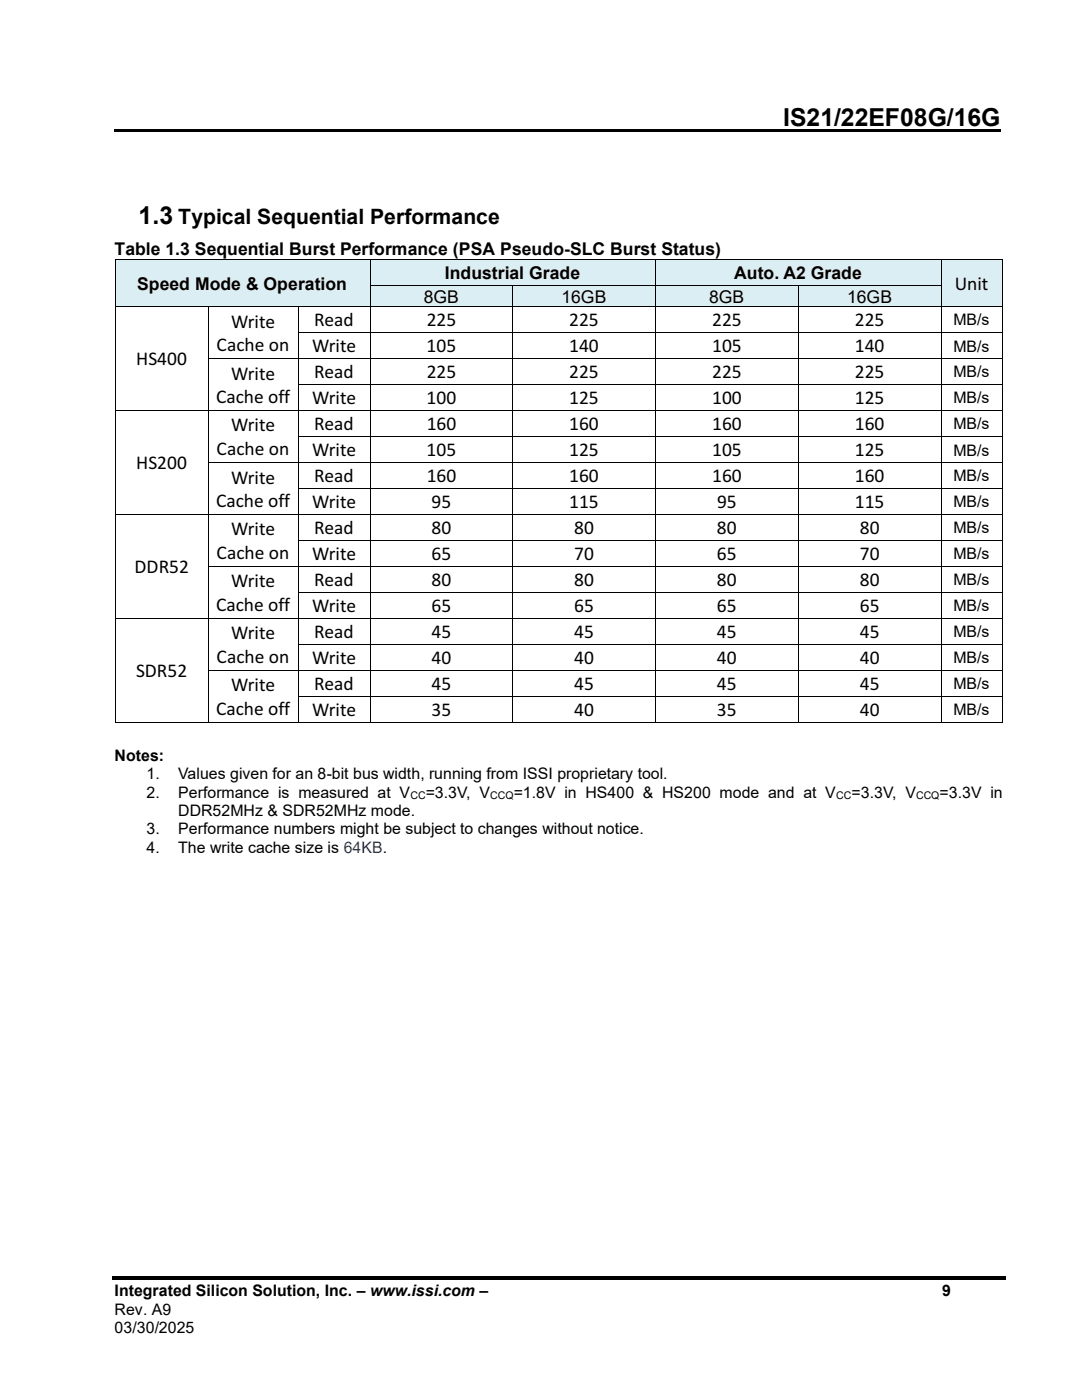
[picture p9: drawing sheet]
<svg xmlns="http://www.w3.org/2000/svg" width="216mm" height="279mm" viewBox="0 0 216 279" stroke-linecap="round" stroke-linejoin="round" font-family="sans-serif">
<defs><g id="words">
<g font-size="4.9">
<text x="156.3" y="25.1">IS21/22EF08G/16G</text>
<text x="27.7" y="44.7">1.3</text>
</g>
<text font-size="4.2" x="35.6" y="44.7">Typical Sequential Performance</text>
<g font-size="3.9">
<text x="190.5" y="57.8">Unit</text>
<text x="46.1" y="65.4">Write</text>
<text x="62.7" y="65.1">Read</text>
<text x="85.1" y="65.1">225</text>
<text x="113.6" y="65.1">225</text>
<text x="142.1" y="65.1">225</text>
<text x="170.6" y="65.1">225</text>
<text x="43.2" y="70.1">Cache on</text>
<text x="62.3" y="70.3">Write</text>
<text x="85.1" y="70.3">105</text>
<text x="113.6" y="70.3">140</text>
<text x="142.1" y="70.3">105</text>
<text x="170.6" y="70.3">140</text>
<text x="27.2" y="72.9">HS400</text>
<text x="46.1" y="75.7">Write</text>
<text x="62.7" y="75.5">Read</text>
<text x="85.1" y="75.5">225</text>
<text x="113.6" y="75.5">225</text>
<text x="142.1" y="75.5">225</text>
<text x="170.6" y="75.5">225</text>
<text x="43.1" y="80.5">Cache off</text>
<text x="62.3" y="80.7">Write</text>
<text x="85.1" y="80.7">100</text>
<text x="113.6" y="80.7">125</text>
<text x="142.1" y="80.7">100</text>
<text x="170.6" y="80.7">125</text>
<text x="46.1" y="86.1">Write</text>
<text x="62.7" y="85.9">Read</text>
<text x="85.1" y="85.9">160</text>
<text x="113.6" y="85.9">160</text>
<text x="142.1" y="85.9">160</text>
<text x="170.6" y="85.9">160</text>
<text x="27.2" y="93.7">HS200</text>
<text x="43.2" y="90.9">Cache on</text>
<text x="62.3" y="91.1">Write</text>
<text x="85.1" y="91.1">105</text>
<text x="113.6" y="91.1">125</text>
<text x="142.1" y="91.1">105</text>
<text x="170.6" y="91.1">125</text>
<text x="43.1" y="101.2">Cache off</text>
<text x="46.1" y="96.5">Write</text>
<text x="62.3" y="101.4">Write</text>
<text x="62.7" y="96.2">Read</text>
<text x="85.1" y="96.2">160</text>
<text x="86.1" y="101.4">95</text>
<text x="113.6" y="101.4">115</text>
<text x="113.6" y="96.2">160</text>
<text x="142.1" y="96.2">160</text>
<text x="143.1" y="101.4">95</text>
<text x="170.6" y="96.2">160</text>
<text x="170.6" y="101.4">115</text>
<text x="46.1" y="106.9">Write</text>
<text x="62.7" y="106.6">Read</text>
<text x="86.1" y="106.6">80</text>
<text x="114.6" y="106.6">80</text>
<text x="143.1" y="106.6">80</text>
<text x="171.6" y="106.6">80</text>
<text x="43.2" y="111.6">Cache on</text>
<text x="62.3" y="111.8">Write</text>
<text x="86.1" y="111.8">65</text>
<text x="114.6" y="111.8">70</text>
<text x="143.1" y="111.8">65</text>
<text x="171.6" y="111.8">70</text>
<text x="26.8" y="114.4">DDR52</text>
<text x="46.1" y="117.2">Write</text>
<text x="62.7" y="117">Read</text>
<text x="86.1" y="117">80</text>
<text x="114.6" y="117">80</text>
<text x="143.1" y="117">80</text>
<text x="171.6" y="117">80</text>
<text x="43.1" y="122">Cache off</text>
<text x="62.3" y="122.2">Write</text>
<text x="86.1" y="122.2">65</text>
<text x="114.6" y="122.2">65</text>
<text x="143.1" y="122.2">65</text>
<text x="171.6" y="122.2">65</text>
<text x="46.1" y="127.6">Write</text>
<text x="62.7" y="127.4">Read</text>
<text x="86.1" y="127.4">45</text>
<text x="114.6" y="127.4">45</text>
<text x="143.1" y="127.4">45</text>
<text x="171.6" y="127.4">45</text>
<text x="27.1" y="135.1">SDR52</text>
<text x="43.2" y="132.4">Cache on</text>
<text x="46.1" y="138">Write</text>
<text x="62.3" y="132.6">Write</text>
<text x="62.7" y="137.7">Read</text>
<text x="86.1" y="132.6">40</text>
<text x="86.1" y="137.7">45</text>
<text x="114.6" y="132.6">40</text>
<text x="114.6" y="137.7">45</text>
<text x="143.1" y="132.6">40</text>
<text x="143.1" y="137.7">45</text>
<text x="171.6" y="132.6">40</text>
<text x="171.6" y="137.7">45</text>
<text x="43.1" y="142.7">Cache off</text>
<text x="62.3" y="142.9">Write</text>
<text x="86.1" y="142.9">35</text>
<text x="114.6" y="142.9">40</text>
<text x="143.1" y="142.9">35</text>
<text x="171.6" y="142.9">40</text>
</g>
<g font-size="3.5">
<text x="22.9" y="51">Table 1.3 Sequential Burst Performance (PSA Pseudo-SLC Burst Status)</text>
<text x="27.4" y="57.8">Speed Mode &amp; Operation</text>
<text x="88.8" y="55.7">Industrial Grade</text>
<text x="146.5" y="55.7">Auto. A2 Grade</text>
<text x="84.6" y="60.4">8GB</text>
<text x="112" y="60.4">16GB</text>
<text x="141.5" y="60.4">8GB</text>
<text x="169" y="60.4">16GB</text>
</g>
<g font-size="3.2">
<text x="190.2" y="64.9">MB/s</text>
<text x="190.2" y="70.2">MB/s</text>
<text x="190.2" y="75.3">MB/s</text>
<text x="190.2" y="80.5">MB/s</text>
<text x="190.2" y="85.7">MB/s</text>
<text x="190.2" y="90.9">MB/s</text>
<text x="190.2" y="96.1">MB/s</text>
<text x="190.2" y="101.3">MB/s</text>
<text x="190.2" y="106.4">MB/s</text>
<text x="190.2" y="111.7">MB/s</text>
<text x="190.2" y="116.8">MB/s</text>
<text x="190.2" y="122">MB/s</text>
<text x="190.2" y="127.2">MB/s</text>
<text x="190.2" y="132.4">MB/s</text>
<text x="190.2" y="137.6">MB/s</text>
<text x="190.2" y="142.8">MB/s</text>
<text x="22.9" y="151.9">Notes:</text>
<text x="29.2" y="155.6">1.</text>
<text x="35.6" y="155.6">Values given for an 8-bit bus width, running from ISSI proprietary tool.</text>
<text x="29.2" y="159.2">2.</text>
<text x="35.6" y="159.2">Performance is measured at V</text>
<text x="84.9" y="159.2">=3.3V, V</text>
<text x="102.5" y="159.2">=1.8V in HS400 &amp; HS200 mode and at V</text>
<text x="169.9" y="159.2">=3.3V, V</text>
<text x="187.5" y="159.2">=3.3V in</text>
<text x="29.2" y="166.5">3.</text>
<text x="35.6" y="166.5">Performance numbers might be subject to changes without notice.</text>
<text x="35.6" y="162.9">DDR52MHz &amp; SDR52MHz mode.</text>
<text x="29.2" y="170.2">4.</text>
<text x="35.6" y="170.2">The write cache size is 64KB.</text>
<text x="22.9" y="258.7">Integrated Silicon Solution, Inc. – www.issi.com –</text>
<text x="22.9" y="262.4">Rev. A9</text>
<text x="188" y="258.7">9</text>
<text x="22.9" y="266.1">03/30/2025</text>
</g>
<g font-size="2.1">
<text x="81.9" y="159.4">CC</text>
<text x="97.8" y="159.4">CCQ</text>
<text x="166.9" y="159.4">CC</text>
<text x="182.8" y="159.4">CCQ</text>
</g>
</g></defs>
<g fill="#000">
<path d="M22.9 25.8h176.8v.6h-176.8z" fill-rule="evenodd"/>
<path d="M22.4 254.7h178.2v.7h-178.2z" fill-rule="evenodd"/>
</g>
<g fill="#daeef3">
<path d="M23 51.9h50.8v9.2h-50.8z" fill-rule="evenodd"/>
<path d="M24 54.5h48.8v4.1h-48.8z" fill-rule="evenodd"/>
<path d="M73.9 51.9h56.8v5h-56.8z" fill-rule="evenodd"/>
<path d="M74.9 52.4h54.9v4h-54.9z" fill-rule="evenodd"/>
<path d="M130.9 51.9h56.8v5h-56.8z" fill-rule="evenodd"/>
<path d="M131.8 52.4h55v4h-55z" fill-rule="evenodd"/>
<path d="M187.9 51.9h12v9.2h-12z" fill-rule="evenodd"/>
<path d="M188.8 54.2h10.2v4.7h-10.2z" fill-rule="evenodd"/>
</g>
<g fill="#000">
<path d="M22.9 51.7h.1v.2h-.1z" fill-rule="evenodd"/>
<path d="M22.9 51.7h.1v.2h-.1z" fill-rule="evenodd"/>
<path d="M73.8 51.7h.1v.2h-.1z" fill-rule="evenodd"/>
<path d="M130.7 51.7h.2v.2h-.2z" fill-rule="evenodd"/>
<path d="M187.7 51.7h.2v.2h-.2z" fill-rule="evenodd"/>
<path d="M199.9 51.7h.2v.2h-.2z" fill-rule="evenodd"/>
<path d="M199.9 51.7h.2v.2h-.2z" fill-rule="evenodd"/>
</g>
<path d="M23 51.9v5M23 51.8h50.8M73.8 51.9v5M73.9 51.8h56.8M130.8 51.9v5M130.9 51.8h56.8M187.8 51.9v5M187.9 51.8h12M200 51.9v5" fill="none" stroke="#000" stroke-width=".2"/>
<g fill="#daeef3">
<path d="M73.9 57.1h28.4v4h-28.4z" fill-rule="evenodd"/>
<path d="M74.9 57.1h26.4v4h-26.4z" fill-rule="evenodd"/>
<path d="M102.4 57.1h28.4v4h-28.4z" fill-rule="evenodd"/>
<path d="M103.3 57.1h26.5v4h-26.5z" fill-rule="evenodd"/>
<path d="M130.9 57.1h28.3v4h-28.3z" fill-rule="evenodd"/>
<path d="M131.8 57.1h26.5v4h-26.5z" fill-rule="evenodd"/>
<path d="M159.4 57.1h28.3v4h-28.3z" fill-rule="evenodd"/>
<path d="M160.3 57.1h26.5v4h-26.5z" fill-rule="evenodd"/>
</g>
<g fill="#000">
<path d="M22.9 56.9h.1v.2h-.1z" fill-rule="evenodd"/>
<path d="M73.8 56.9h.1v.2h-.1z" fill-rule="evenodd"/>
<path d="M102.3 56.9h.1v.2h-.1z" fill-rule="evenodd"/>
<path d="M130.7 56.9h.2v.2h-.2z" fill-rule="evenodd"/>
<path d="M159.2 56.9h.2v.2h-.2z" fill-rule="evenodd"/>
<path d="M187.7 56.9h.2v.2h-.2z" fill-rule="evenodd"/>
<path d="M199.9 56.9h.2v.2h-.2z" fill-rule="evenodd"/>
<path d="M22.9 61.1h.1v.2h-.1z" fill-rule="evenodd"/>
<path d="M22.9 66.3h.1v.2h-.1z" fill-rule="evenodd"/>
<path d="M22.9 71.5h.1v.2h-.1z" fill-rule="evenodd"/>
<path d="M22.9 76.7h.1v.2h-.1z" fill-rule="evenodd"/>
<path d="M41.5 61.1h.2v.2h-.2z" fill-rule="evenodd"/>
<path d="M41.5 66.3h.2v.2h-.2z" fill-rule="evenodd"/>
<path d="M41.5 71.5h.2v.2h-.2z" fill-rule="evenodd"/>
<path d="M41.5 76.7h.2v.2h-.2z" fill-rule="evenodd"/>
<path d="M59.4 61.1h.2v.2h-.2z" fill-rule="evenodd"/>
<path d="M59.4 66.3h.2v.2h-.2z" fill-rule="evenodd"/>
<path d="M59.4 71.5h.2v.2h-.2z" fill-rule="evenodd"/>
<path d="M59.4 76.7h.2v.2h-.2z" fill-rule="evenodd"/>
<path d="M73.8 61.1h.1v.2h-.1z" fill-rule="evenodd"/>
<path d="M73.8 66.3h.1v.2h-.1z" fill-rule="evenodd"/>
<path d="M73.8 71.5h.1v.2h-.1z" fill-rule="evenodd"/>
<path d="M73.8 76.7h.1v.2h-.1z" fill-rule="evenodd"/>
<path d="M102.3 61.1h.1v.2h-.1z" fill-rule="evenodd"/>
<path d="M102.3 66.3h.1v.2h-.1z" fill-rule="evenodd"/>
<path d="M102.3 71.5h.1v.2h-.1z" fill-rule="evenodd"/>
<path d="M102.3 76.7h.1v.2h-.1z" fill-rule="evenodd"/>
<path d="M130.7 61.1h.2v.2h-.2z" fill-rule="evenodd"/>
<path d="M130.7 66.3h.2v.2h-.2z" fill-rule="evenodd"/>
<path d="M130.7 71.5h.2v.2h-.2z" fill-rule="evenodd"/>
<path d="M130.7 76.7h.2v.2h-.2z" fill-rule="evenodd"/>
<path d="M159.2 61.1h.2v.2h-.2z" fill-rule="evenodd"/>
<path d="M159.2 66.3h.2v.2h-.2z" fill-rule="evenodd"/>
<path d="M159.2 71.5h.2v.2h-.2z" fill-rule="evenodd"/>
<path d="M159.2 76.7h.2v.2h-.2z" fill-rule="evenodd"/>
<path d="M187.7 61.1h.2v.2h-.2z" fill-rule="evenodd"/>
<path d="M187.7 66.3h.2v.2h-.2z" fill-rule="evenodd"/>
<path d="M187.7 71.5h.2v.2h-.2z" fill-rule="evenodd"/>
<path d="M187.7 76.7h.2v.2h-.2z" fill-rule="evenodd"/>
<path d="M199.9 61.1h.2v.2h-.2z" fill-rule="evenodd"/>
<path d="M199.9 66.3h.2v.2h-.2z" fill-rule="evenodd"/>
<path d="M199.9 71.5h.2v.2h-.2z" fill-rule="evenodd"/>
<path d="M199.9 76.7h.2v.2h-.2z" fill-rule="evenodd"/>
<path d="M22.9 81.9h.1v.1h-.1z" fill-rule="evenodd"/>
<path d="M22.9 87.1h.1v.2h-.1z" fill-rule="evenodd"/>
<path d="M22.9 92.3h.1v.1h-.1z" fill-rule="evenodd"/>
<path d="M22.9 97.5h.1v.1h-.1z" fill-rule="evenodd"/>
<path d="M41.5 81.9h.2v.1h-.2z" fill-rule="evenodd"/>
<path d="M41.5 87.1h.2v.2h-.2z" fill-rule="evenodd"/>
<path d="M41.5 92.3h.2v.1h-.2z" fill-rule="evenodd"/>
<path d="M41.5 97.5h.2v.1h-.2z" fill-rule="evenodd"/>
<path d="M59.4 81.9h.2v.1h-.2z" fill-rule="evenodd"/>
<path d="M59.4 87.1h.2v.2h-.2z" fill-rule="evenodd"/>
<path d="M59.4 92.3h.2v.1h-.2z" fill-rule="evenodd"/>
<path d="M59.4 97.5h.2v.1h-.2z" fill-rule="evenodd"/>
<path d="M73.8 81.9h.1v.1h-.1z" fill-rule="evenodd"/>
<path d="M73.8 87.1h.1v.2h-.1z" fill-rule="evenodd"/>
<path d="M73.8 92.3h.1v.1h-.1z" fill-rule="evenodd"/>
<path d="M73.8 97.5h.1v.1h-.1z" fill-rule="evenodd"/>
<path d="M102.3 81.9h.1v.1h-.1z" fill-rule="evenodd"/>
<path d="M102.3 87.1h.1v.2h-.1z" fill-rule="evenodd"/>
<path d="M102.3 92.3h.1v.1h-.1z" fill-rule="evenodd"/>
<path d="M102.3 97.5h.1v.1h-.1z" fill-rule="evenodd"/>
<path d="M130.7 81.9h.2v.1h-.2z" fill-rule="evenodd"/>
<path d="M130.7 87.1h.2v.2h-.2z" fill-rule="evenodd"/>
<path d="M130.7 92.3h.2v.1h-.2z" fill-rule="evenodd"/>
<path d="M130.7 97.5h.2v.1h-.2z" fill-rule="evenodd"/>
<path d="M159.2 81.9h.2v.1h-.2z" fill-rule="evenodd"/>
<path d="M159.2 87.1h.2v.2h-.2z" fill-rule="evenodd"/>
<path d="M159.2 92.3h.2v.1h-.2z" fill-rule="evenodd"/>
<path d="M159.2 97.5h.2v.1h-.2z" fill-rule="evenodd"/>
<path d="M187.7 81.9h.2v.1h-.2z" fill-rule="evenodd"/>
<path d="M187.7 87.1h.2v.2h-.2z" fill-rule="evenodd"/>
<path d="M187.7 92.3h.2v.1h-.2z" fill-rule="evenodd"/>
<path d="M187.7 97.5h.2v.1h-.2z" fill-rule="evenodd"/>
<path d="M199.9 81.9h.2v.1h-.2z" fill-rule="evenodd"/>
<path d="M199.9 87.1h.2v.2h-.2z" fill-rule="evenodd"/>
<path d="M199.9 92.3h.2v.1h-.2z" fill-rule="evenodd"/>
<path d="M199.9 97.5h.2v.1h-.2z" fill-rule="evenodd"/>
<path d="M22.9 102.6h.1v.2h-.1z" fill-rule="evenodd"/>
<path d="M22.9 107.8h.1v.2h-.1z" fill-rule="evenodd"/>
<path d="M22.9 113h.1v.2h-.1z" fill-rule="evenodd"/>
<path d="M22.9 118.2h.1v.2h-.1z" fill-rule="evenodd"/>
<path d="M41.5 102.6h.2v.2h-.2z" fill-rule="evenodd"/>
<path d="M41.5 107.8h.2v.2h-.2z" fill-rule="evenodd"/>
<path d="M41.5 113h.2v.2h-.2z" fill-rule="evenodd"/>
<path d="M41.5 118.2h.2v.2h-.2z" fill-rule="evenodd"/>
<path d="M59.4 102.6h.2v.2h-.2z" fill-rule="evenodd"/>
<path d="M59.4 107.8h.2v.2h-.2z" fill-rule="evenodd"/>
<path d="M59.4 113h.2v.2h-.2z" fill-rule="evenodd"/>
<path d="M59.4 118.2h.2v.2h-.2z" fill-rule="evenodd"/>
<path d="M73.8 102.6h.1v.2h-.1z" fill-rule="evenodd"/>
<path d="M73.8 107.8h.1v.2h-.1z" fill-rule="evenodd"/>
<path d="M73.8 113h.1v.2h-.1z" fill-rule="evenodd"/>
<path d="M73.8 118.2h.1v.2h-.1z" fill-rule="evenodd"/>
<path d="M102.3 102.6h.1v.2h-.1z" fill-rule="evenodd"/>
<path d="M102.3 107.8h.1v.2h-.1z" fill-rule="evenodd"/>
<path d="M102.3 113h.1v.2h-.1z" fill-rule="evenodd"/>
<path d="M102.3 118.2h.1v.2h-.1z" fill-rule="evenodd"/>
<path d="M130.7 102.6h.2v.2h-.2z" fill-rule="evenodd"/>
<path d="M130.7 107.8h.2v.2h-.2z" fill-rule="evenodd"/>
<path d="M130.7 113h.2v.2h-.2z" fill-rule="evenodd"/>
<path d="M130.7 118.2h.2v.2h-.2z" fill-rule="evenodd"/>
<path d="M159.2 102.6h.2v.2h-.2z" fill-rule="evenodd"/>
<path d="M159.2 107.8h.2v.2h-.2z" fill-rule="evenodd"/>
<path d="M159.2 113h.2v.2h-.2z" fill-rule="evenodd"/>
<path d="M159.2 118.2h.2v.2h-.2z" fill-rule="evenodd"/>
<path d="M187.7 102.6h.2v.2h-.2z" fill-rule="evenodd"/>
<path d="M187.7 107.8h.2v.2h-.2z" fill-rule="evenodd"/>
<path d="M187.7 113h.2v.2h-.2z" fill-rule="evenodd"/>
<path d="M187.7 118.2h.2v.2h-.2z" fill-rule="evenodd"/>
<path d="M199.9 102.6h.2v.2h-.2z" fill-rule="evenodd"/>
<path d="M199.9 107.8h.2v.2h-.2z" fill-rule="evenodd"/>
<path d="M199.9 113h.2v.2h-.2z" fill-rule="evenodd"/>
<path d="M199.9 118.2h.2v.2h-.2z" fill-rule="evenodd"/>
<path d="M22.9 123.4h.1v.1h-.1z" fill-rule="evenodd"/>
<path d="M22.9 128.6h.1v.2h-.1z" fill-rule="evenodd"/>
<path d="M22.9 133.7h.1v.2h-.1z" fill-rule="evenodd"/>
<path d="M22.9 139h.1v.1h-.1z" fill-rule="evenodd"/>
<path d="M41.5 123.4h.2v.1h-.2z" fill-rule="evenodd"/>
<path d="M41.5 128.6h.2v.2h-.2z" fill-rule="evenodd"/>
<path d="M41.5 133.7h.2v.2h-.2z" fill-rule="evenodd"/>
<path d="M41.5 139h.2v.1h-.2z" fill-rule="evenodd"/>
<path d="M59.4 123.4h.2v.1h-.2z" fill-rule="evenodd"/>
<path d="M59.4 128.6h.2v.2h-.2z" fill-rule="evenodd"/>
<path d="M59.4 133.7h.2v.2h-.2z" fill-rule="evenodd"/>
<path d="M59.4 139h.2v.1h-.2z" fill-rule="evenodd"/>
<path d="M73.8 123.4h.1v.1h-.1z" fill-rule="evenodd"/>
<path d="M73.8 128.6h.1v.2h-.1z" fill-rule="evenodd"/>
<path d="M73.8 133.7h.1v.2h-.1z" fill-rule="evenodd"/>
<path d="M73.8 139h.1v.1h-.1z" fill-rule="evenodd"/>
<path d="M102.3 123.4h.1v.1h-.1z" fill-rule="evenodd"/>
<path d="M102.3 128.6h.1v.2h-.1z" fill-rule="evenodd"/>
<path d="M102.3 133.7h.1v.2h-.1z" fill-rule="evenodd"/>
<path d="M102.3 139h.1v.1h-.1z" fill-rule="evenodd"/>
<path d="M130.7 123.4h.2v.1h-.2z" fill-rule="evenodd"/>
<path d="M130.7 128.6h.2v.2h-.2z" fill-rule="evenodd"/>
<path d="M130.7 133.7h.2v.2h-.2z" fill-rule="evenodd"/>
<path d="M130.7 139h.2v.1h-.2z" fill-rule="evenodd"/>
<path d="M159.2 123.4h.2v.1h-.2z" fill-rule="evenodd"/>
<path d="M159.2 128.6h.2v.2h-.2z" fill-rule="evenodd"/>
<path d="M159.2 133.7h.2v.2h-.2z" fill-rule="evenodd"/>
<path d="M159.2 139h.2v.1h-.2z" fill-rule="evenodd"/>
<path d="M187.7 123.4h.2v.1h-.2z" fill-rule="evenodd"/>
<path d="M187.7 128.6h.2v.2h-.2z" fill-rule="evenodd"/>
<path d="M187.7 133.7h.2v.2h-.2z" fill-rule="evenodd"/>
<path d="M187.7 139h.2v.1h-.2z" fill-rule="evenodd"/>
<path d="M199.9 123.4h.2v.1h-.2z" fill-rule="evenodd"/>
<path d="M199.9 128.6h.2v.2h-.2z" fill-rule="evenodd"/>
<path d="M199.9 133.7h.2v.2h-.2z" fill-rule="evenodd"/>
<path d="M199.9 139h.2v.1h-.2z" fill-rule="evenodd"/>
<path d="M22.9 144.1h.1v.2h-.1z" fill-rule="evenodd"/>
<path d="M22.9 144.1h.1v.2h-.1z" fill-rule="evenodd"/>
<path d="M41.5 144.1h.2v.2h-.2z" fill-rule="evenodd"/>
<path d="M59.4 144.1h.2v.2h-.2z" fill-rule="evenodd"/>
<path d="M73.8 144.1h.1v.2h-.1z" fill-rule="evenodd"/>
<path d="M102.3 144.1h.1v.2h-.1z" fill-rule="evenodd"/>
<path d="M130.7 144.1h.2v.2h-.2z" fill-rule="evenodd"/>
<path d="M159.2 144.1h.2v.2h-.2z" fill-rule="evenodd"/>
<path d="M187.7 144.1h.2v.2h-.2z" fill-rule="evenodd"/>
<path d="M199.9 144.1h.2v.2h-.2z" fill-rule="evenodd"/>
<path d="M199.9 144.1h.2v.2h-.2z" fill-rule="evenodd"/>
</g>
<g fill="none" stroke="#000" stroke-width=".2">
<path d="M23 57.1v4M73.8 57.1v4M73.9 57h28.4M102.3 57.1v4M102.4 57h28.4M130.8 57.1v4M130.9 57h28.3M159.3 57.1v4M159.4 57h28.3M187.8 57.1v4M200 57.1v4M23 61.3v5"/>
<path d="M23 66.5v5M23 71.7v5M23 76.9v5M23 61.2h18.5M41.6 61.3v5M41.6 66.5v5M41.6 71.7v5M41.6 76.9v5M41.7 61.2h17.7M41.7 71.6h17.7M59.5 61.3v5M59.5 66.5v5"/>
<path d="M59.5 71.7v5M59.5 76.9v5M59.6 61.2h14.2M59.6 66.4h14.2M59.6 71.6h14.2M59.6 76.8h14.2M73.8 61.3v5M73.8 66.5v5M73.8 71.7v5M73.8 76.9v5M73.9 61.2h28.4M73.9 66.4h28.4"/>
<path d="M73.9 71.6h28.4M73.9 76.8h28.4M102.3 61.3v5M102.3 66.5v5M102.3 71.7v5M102.3 76.9v5M102.4 61.2h28.4M102.4 66.4h28.4M102.4 71.6h28.4M102.4 76.8h28.4M130.8 61.3v5M130.8 66.5v5"/>
<path d="M130.8 71.7v5M130.8 76.9v5M130.9 61.2h28.3M130.9 66.4h28.3M130.9 71.6h28.3M130.9 76.8h28.3M159.3 61.3v5M159.3 66.5v5M159.3 71.7v5M159.3 76.9v5M159.4 61.2h28.3M159.4 66.4h28.3"/>
<path d="M159.4 71.6h28.3M159.4 76.8h28.3M187.8 61.3v5M187.8 66.5v5M187.8 71.7v5M187.8 76.9v5M187.9 61.2h12M187.9 66.4h12M187.9 71.6h12M187.9 76.8h12M200 61.3v5M200 66.5v5"/>
<path d="M200 71.7v5M200 76.9v5M23 82v5.1M23 87.3v5M23 92.4v5.1M23 97.6v5M23 82h18.5M41.6 82v5.1M41.6 87.3v5M41.6 92.4v5.1M41.6 97.6v5M41.7 82h17.7"/>
<path d="M41.7 92.3h17.7M59.5 82v5.1M59.5 87.3v5M59.5 92.4v5.1M59.5 97.6v5M59.6 82h14.2M59.6 87.2h14.2M59.6 92.3h14.2M59.6 97.6h14.2M73.8 82v5.1M73.8 87.3v5M73.8 92.4v5.1"/>
<path d="M73.8 97.6v5M73.9 82h28.4M73.9 87.2h28.4M73.9 92.3h28.4M73.9 97.6h28.4M102.3 82v5.1M102.3 87.3v5M102.3 92.4v5.1M102.3 97.6v5M102.4 82h28.4M102.4 87.2h28.4M102.4 92.3h28.4"/>
<path d="M102.4 97.6h28.4M130.8 82v5.1M130.8 87.3v5M130.8 92.4v5.1M130.8 97.6v5M130.9 82h28.3M130.9 87.2h28.3M130.9 92.3h28.3M130.9 97.6h28.3M159.3 82v5.1M159.3 87.3v5M159.3 92.4v5.1"/>
<path d="M159.3 97.6v5M159.4 82h28.3M159.4 87.2h28.3M159.4 92.3h28.3M159.4 97.6h28.3M187.8 82v5.1M187.8 87.3v5M187.8 92.4v5.1M187.8 97.6v5M187.9 82h12M187.9 87.2h12M187.9 92.3h12"/>
<path d="M187.9 97.6h12M200 82v5.1M200 87.3v5M200 92.4v5.1M200 97.6v5M23 102.8v5M23 108v5M23 113.2v5M23 118.4v5M23 102.7h18.5M41.6 102.8v5M41.6 108v5"/>
<path d="M41.6 113.2v5M41.6 118.4v5M41.7 102.7h17.7M41.7 113.1h17.7M59.5 102.8v5M59.5 108v5M59.5 113.2v5M59.5 118.4v5M59.6 102.7h14.2M59.6 107.9h14.2M59.6 113.1h14.2M59.6 118.3h14.2"/>
<path d="M73.8 102.8v5M73.8 108v5M73.8 113.2v5M73.8 118.4v5M73.9 102.7h28.4M73.9 107.9h28.4M73.9 113.1h28.4M73.9 118.3h28.4M102.3 102.8v5M102.3 108v5M102.3 113.2v5M102.3 118.4v5"/>
<path d="M102.4 102.7h28.4M102.4 107.9h28.4M102.4 113.1h28.4M102.4 118.3h28.4M130.8 102.8v5M130.8 108v5M130.8 113.2v5M130.8 118.4v5M130.9 102.7h28.3M130.9 107.9h28.3M130.9 113.1h28.3M130.9 118.3h28.3"/>
<path d="M159.3 102.8v5M159.3 108v5M159.3 113.2v5M159.3 118.4v5M159.4 102.7h28.3M159.4 107.9h28.3M159.4 113.1h28.3M159.4 118.3h28.3M187.8 102.8v5M187.8 108v5M187.8 113.2v5M187.8 118.4v5"/>
<path d="M187.9 102.7h12M187.9 107.9h12M187.9 113.1h12M187.9 118.3h12M200 102.8v5M200 108v5M200 113.2v5M200 118.4v5M23 123.5v5.1M23 128.8v4.9M23 133.9v5.1M23 139.1v5"/>
<path d="M23 123.5h18.5M41.6 123.5v5.1M41.6 128.8v4.9M41.6 133.9v5.1M41.6 139.1v5M41.7 123.5h17.7M41.7 133.8h17.7M59.5 123.5v5.1M59.5 128.8v4.9M59.5 133.9v5.1M59.5 139.1v5M59.6 123.5h14.2"/>
<path d="M59.6 128.7h14.2M59.6 133.8h14.2M59.6 139h14.2M73.8 123.5v5.1M73.8 128.8v4.9M73.8 133.9v5.1M73.8 139.1v5M73.9 123.5h28.4M73.9 128.7h28.4M73.9 133.8h28.4M73.9 139h28.4M102.3 123.5v5.1"/>
<path d="M102.3 128.8v4.9M102.3 133.9v5.1M102.3 139.1v5M102.4 123.5h28.4M102.4 128.7h28.4M102.4 133.8h28.4M102.4 139h28.4M130.8 123.5v5.1M130.8 128.8v4.9M130.8 133.9v5.1M130.8 139.1v5M130.9 123.5h28.3"/>
<path d="M130.9 128.7h28.3M130.9 133.8h28.3M130.9 139h28.3M159.3 123.5v5.1M159.3 128.8v4.9M159.3 133.9v5.1M159.3 139.1v5M159.4 123.5h28.3M159.4 128.7h28.3M159.4 133.8h28.3M159.4 139h28.3M187.8 123.5v5.1"/>
<path d="M187.8 128.8v4.9M187.8 133.9v5.1M187.8 139.1v5M187.9 123.5h12M187.9 128.7h12M187.9 133.8h12M187.9 139h12M200 123.5v5.1M200 128.8v4.9M200 133.9v5.1M200 139.1v5M23 144.2h18.5"/>
<path d="M41.7 144.2h17.7M59.6 144.2h14.2M73.9 144.2h28.4M102.4 144.2h28.4M130.9 144.2h28.3M159.4 144.2h28.3M187.9 144.2h12"/>
</g>
<use href="#words"/>
</svg>
